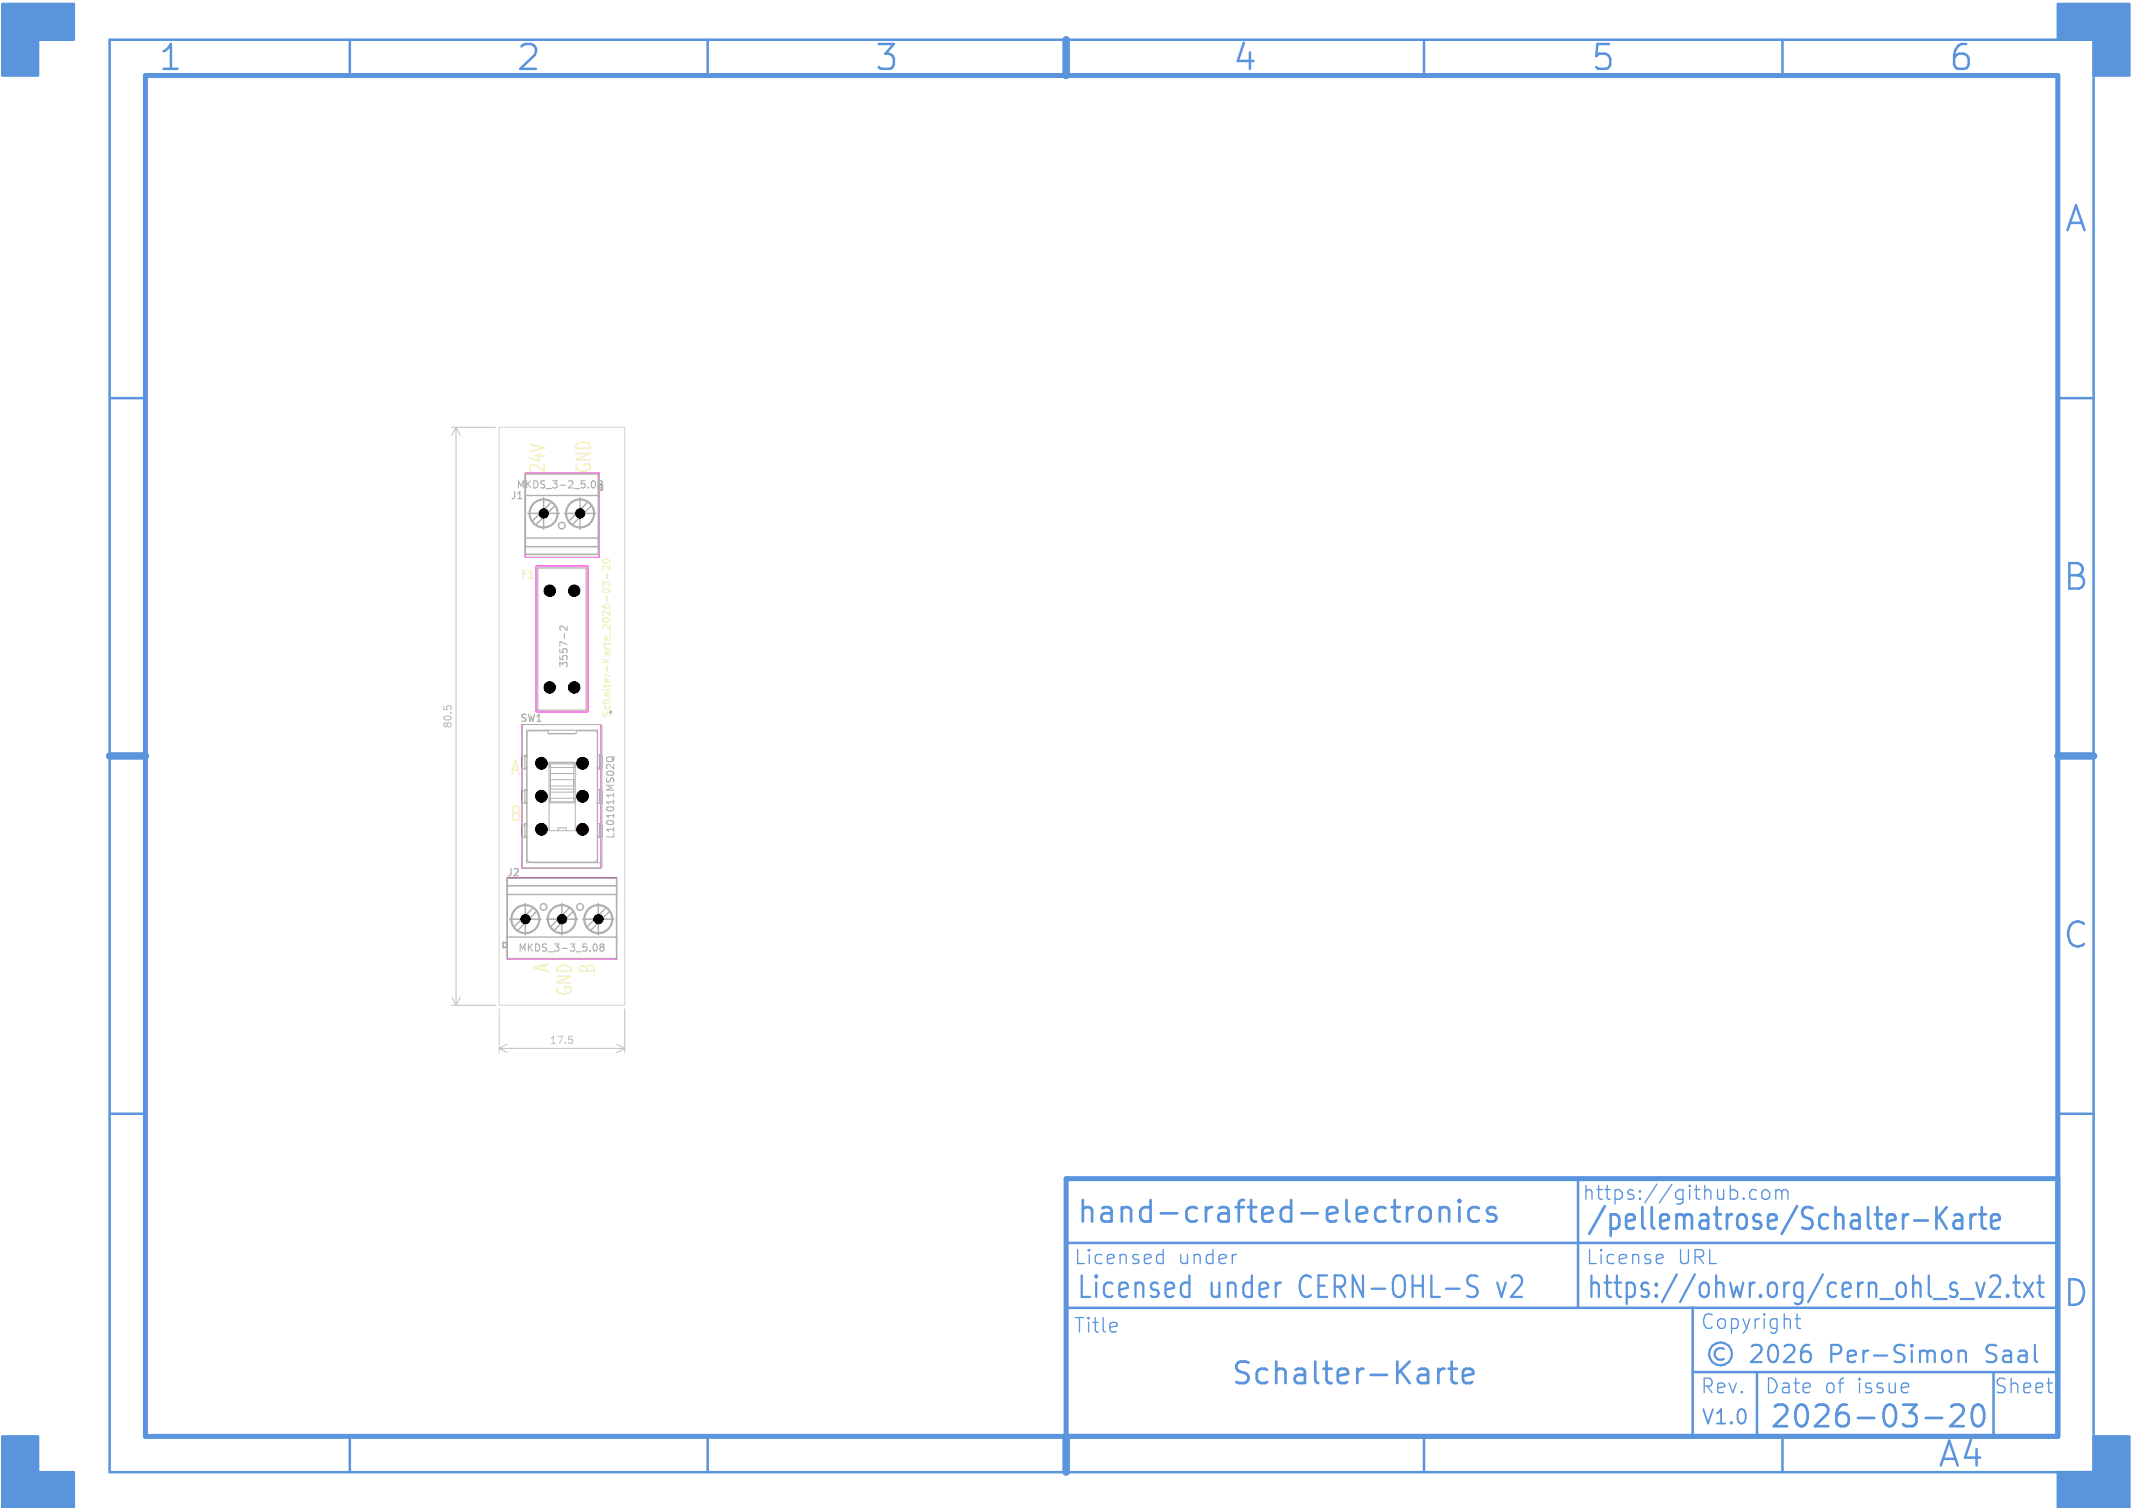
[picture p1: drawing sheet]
<svg xmlns="http://www.w3.org/2000/svg" width="297mm" height="210mm" viewBox="0 0 297 210" stroke-linecap="round" stroke-linejoin="round" font-family="sans-serif">
<defs><g id="words">
<g font-size="4.2" fill="#5994dc">
<text x="149.8" y="170.5">hand-crafted-electronics</text>
<text x="220.8" y="171.5">/pellematrose/Schalter-Karte</text>
<text x="149.8" y="181">Licensed</text>
<text x="168.3" y="181">under</text>
<text x="181.2" y="181">CERN-OHL-S</text>
<text x="209.2" y="181">v2</text>
<text x="220.8" y="181">https://ohwr.org/cern_ohl_s_v2.txt</text>
<text x="171.3" y="193">Schalter-Karte</text>
<text x="246.3" y="199">2026-03-20</text>
</g>
<g font-size="3.3" fill="#5994dc">
<text x="255.1" y="190">Per-Simon</text>
<text x="277.2" y="190">Saal</text>
</g>
<g font-size="2.8" fill="#afafaf">
<text x="76" y="66" transform="rotate(-90 76 66)">24V</text>
<text x="82.5" y="66" transform="rotate(-90 82.5 66)">GND</text>
<text x="71" y="108.1">A</text>
<text x="71" y="114.5">B</text>
</g>
<g font-size="2.8" fill="#f2eda1">
<text x="76.6" y="135.5" transform="rotate(-90 76.6 135.5)">A</text>
<text x="83" y="135.8" transform="rotate(-90 83 135.8)">B</text>
<text x="79.8" y="138.8" transform="rotate(-90 79.8 138.8)">GND</text>
</g>
<text font-size="2.8" fill="#5994dc" x="236.8" y="198.5">V1.0</text>
<g font-size="1.4" fill="#afafaf">
<text x="71" y="69.7">J1</text>
<text x="71.8" y="68.2">MKDS_3-2_5.08</text>
<text x="79.2" y="93.1" transform="rotate(-90 79.2 93.1)">3557-2</text>
<text x="72.4" y="100.7">SW1</text>
<text x="85" y="100" transform="rotate(-90 85 100)">Schalter-Karte_2026-03-20</text>
<text x="85.7" y="116.9" transform="rotate(-90 85.7 116.9)">L101011MS02Q</text>
<text x="70.5" y="122.2">J2</text>
<text x="72.1" y="132.7">MKDS_3-3_5.08</text>
</g>
<text font-size="1.4" fill="#f2eda1" x="72.5" y="80.7">F1</text>
<g font-size="1.4" fill="#c2c2c2">
<text x="63.1" y="101.5" transform="rotate(-90 63.1 101.5)">80.5</text>
<text x="76.5" y="145.6">17.5</text>
</g>
</g></defs>
<path d="M69.5 59.5h17.5v80.5h-17.5z" fill="none" stroke="#d0d2cd" stroke-width=".14"/>
<path d="M74.9 79.1h6.7v19.8h-6.7zM84 78a.59 .59 0 0 1 .9 .2 .57 .57 0 0 1-1-.1zM84.5 79.8v.8M84.9 78.8v.6l-.7-.6-.3 .2 .1 .4M83.9 81.6v-.6l.4 .3 .1-.2h.4l.1 .1-.1 .4M84 82.1a.59 .59 0 0 1 .9 .2 .57 .57 0 0 1-1-.1zM72.6 100.9h11v20h-11z" fill="none" stroke="#f2eda1" stroke-width=".14"/>
<path d="M73.2 66.3v10.9h10.1v-10.9M73.2 66h10.1M83.3 67.7l.6-.2v.8l-.6-.2M70.6 131.4l-.5-.2v.8l.5-.2M70.6 122.3h15.3v11.2h-15.3v-10.9" fill="none" stroke="#f2eda1" stroke-width=".2"/>
<path d="M73.1 65.9h10.3v11.7h-10.3zM74.6 78.8h7.3v20.4h-7.3zM72.6 100.9h11v20h-11zM70.6 122.2h15.2v11.4h-15.2z" fill="none" stroke="#ff26e2" stroke-width=".14"/>
<path d="M82.5 67h.1a.53 .53 0 0 1 .3 .5 .53 .53 0 0 1-.3 .5l-.1-.1M83.5 67.4l-.2-.2 .2-.2h.2l.2 .1-.2 .3M83.5 67.4l-.2 .2v.3l.2 .1h.2l.2-.2v-.2l-.2-.2M83.5 67.4h.2M78.6 88.2v.8M79 87.2v.6l-.8-.6-.2 .2 .1 .4M84.5 105.5a.64 .64 0 0 1 1 .1 .34 .34 0 0 1-.4 .5h-.3a.33 .33 0 0 1-.3-.2 .33 .33 0 0 1 0-.4zM85.6 105.4l-.4 .5M82.7 131.5h.1a.53 .53 0 0 1 .4 .5 .53 .53 0 0 1-.4 .5l-.1-.1M83.7 131.9l-.2-.2 .2-.2h.2l.2 .1-.2 .3M83.7 131.9l-.2 .2 .1 .3 .1 .1h.2l.2-.2v-.3l-.2-.1M83.7 131.9h.2" fill="none" stroke="#afafaf" stroke-width=".15"/>
<g fill="none" stroke="#afafaf" stroke-width=".14">
<path d="M74.9 79.1h6.7v19.8h-6.7zM72.7 114.9v1.6l.4 .2h.2M72.7 105.4h.7M72.7 114.9h.7M73 100.9h10.6l.2 .1v19.7l-.1 .2h-10.7l-.2-.1-.1-19.6M73.1 111.9h.2M73.3 114.7h-.2v1.8h.3M73.3 109.9h-.2v1.8h.3M73.4 110.1h-.7v1.6M73.5 101.9l.3-.1h2.5v.4h3.9v-.4h2.6l.3 .2 .1 17.7-.3 .3-9.1 .1-.4-.3v-17.6zM76.5 106.2h3.6v.7h-3.5l-.1-.1zM76.6 111.2h3.5v.6h-3.6v-.5"/>
<path d="M76.6 107.7h3.3M76.6 108.6h3.3M76.6 109.5h3.3M76.6 109.9h3.3M76.6 110.3h3.3M77.7 102.2h.1M77.7 115.7v-.4h1.1v.4M78.8 102.2h.1M79.9 102.2h.1M80.1 106.2v-.1v9.6h-3.6v-9.6h3.4v5.6h-3.3v-5.3h3.3M83.2 110.1h.1M83.2 111.7h.1"/>
<path d="M83.2 105.4h.1M83.2 114.9h.1M83.2 114.7h.3v1.8h-.3M83.2 109.9h.3v1.8h.4M83.2 105.1h.3M83.5 105.1l.4 .3v1.5h-.7M83.5 105.1v2h-.3M83.8 114.9l.1 1.6-.4 .2h-.3M83.8 110.1l.1 1.8h-.7M83.2 120.1v-18.4h-9.9v18.4h10.5"/>
</g>
<g fill="none" stroke="#afafaf" stroke-width=".2">
<path d="M73.1 66.3v10.9h10.2v-10.9M73.1 69h10.2M73.1 74.9h10.2M73.1 66h10.2M73.1 76.1h10.2M73.5 71.5h4.4M74.1 72.6l.5 .5M75.7 69.3v4.4M76.8 69.9l-2.7 2.7M76.8 69.9a1.9 1.9 0 0 0-2.5 .3 1.9 1.9 0 0 0-.2 2.4M76.8 69.9l.5 .5M77.3 70.4a1.9 1.9 0 0 1-.3 2.4 1.9 1.9 0 0 1-2.4 .3"/>
<path d="M77.3 70.4l-2.7 2.7M78.6 71.5h4.4M79.2 72.6l.5 .5M80.8 69.3v4.4M81.8 69.9l-2.6 2.7M81.8 69.9a1.9 1.9 0 0 0-2.4 .3 1.9 1.9 0 0 0-.2 2.4M81.8 69.9l.5 .5M82.3 70.4a1.9 1.9 0 0 1-.2 2.4 1.9 1.9 0 0 1-2.4 .3M82.3 70.4l-2.6 2.7M83.3 67.7l.6-.2v.8l-.6-.2M70.6 131.4l-.6-.2v.8l.6-.2M70.6 122.3h15.2v11.2h-15.2v-10.9"/>
<path d="M70.6 123.4h15.2M70.6 124.6h15.2M70.6 130.5h15.2M70.9 128h4.4M71.6 129.1l.5 .5M73.1 125.8v4.4M74.2 126.4l-2.6 2.7M74.2 126.4a1.9 1.9 0 0 0-2.4 .3 1.9 1.9 0 0 0-.2 2.4M74.2 126.4l.5 .5M74.7 126.9a1.9 1.9 0 0 1-.2 2.4 1.9 1.9 0 0 1-2.4 .3M74.7 126.9l-2.6 2.7M76 128h4.4"/>
<path d="M76.7 129.1l.5 .5M78.2 125.8v4.4M79.3 126.4l-2.6 2.7M79.3 126.4a1.9 1.9 0 0 0-2.4 .3 1.9 1.9 0 0 0-.2 2.4M79.3 126.4l.5 .5M79.8 126.9a1.9 1.9 0 0 1-.2 2.4 1.9 1.9 0 0 1-2.4 .3M79.8 126.9l-2.6 2.7M81.1 128h4.4M81.7 129.1l.5 .5M83.3 125.8v4.4M84.4 126.4l-2.7 2.7M84.4 126.4a1.9 1.9 0 0 0-2.4 .3 1.9 1.9 0 0 0-.3 2.4"/>
<path d="M84.4 126.4l.5 .5M84.9 126.9a1.9 1.9 0 0 1-.2 2.4 1.9 1.9 0 0 1-2.5 .3M84.9 126.9l-2.7 2.7"/>
<circle cx="75.7" cy="71.5" r="2"/>
<circle cx="78.2" cy="73.2" r=".46"/>
<circle cx="80.8" cy="71.5" r="2"/>
<circle cx="73.1" cy="128" r="2"/>
<circle cx="75.7" cy="126.3" r=".46"/>
<circle cx="78.2" cy="128" r="2"/>
<circle cx="80.8" cy="126.3" r=".46"/>
<circle cx="83.3" cy="128" r="2"/>
</g>
<path d="M61.8 98.3v.5M62.2 98.5l.2-.2h.2l.2 .2M79.2 144.3h.5M79.5 144.7l.2 .2v.2l-.2 .2" fill="none" stroke="#c2c2c2" stroke-width=".15"/>
<g fill="none" stroke="#c2c2c2" stroke-width=".14">
<path d="M62.9 59.5h6.1M63.5 59.5v80.5M63.5 59.5l.6 1.1M63.5 59.5l-.6 1.1M62.9 138.9l.6 1.1M64.1 138.9l-.6 1.1M62.9 140h6.1M69.5 140.5v6.1M69.5 146h17.5M69.5 146l1.1 .6M70.6 145.4l-1.1 .6M85.9 145.4l1.1 .6"/>
<path d="M87 140.5v6.1M87 146l-1.1 .6"/>
</g>
<g fill="#5994dc" stroke="#5994dc" stroke-width=".35">
<path d="M.3 200h5v5h5v5h-10z"/>
<path d="M.3 .6h10v4.9h-5v5h-5z"/>
<path d="M291.5 200h5v10h-10v-5h5z"/>
<path d="M286.5 .6h10v9.9h-5v-5h-5z"/>
</g>
<g fill="none" stroke="#5994dc" stroke-width=".35">
<path d="M15.3 5.5h276.2v199.5h-276.2zM22.8 7.1l.7-.5 .3-.5v3.5M22.8 9.6h1.9M48.7 5.5v5M72.6 6.5l.5-.4h.9a.97 .97 0 0 1 .5 1.5l-2.1 2h2.2M98.5 5.5v5M122.4 6.1h2.1l-1.2 1.4a.96 .96 0 0 1 1.2 .7v.8l-.4 .5a2.63 2.63 0 0 1-1.6 0l-.1-.2M148.5 5.5v5M173.2 6l-.8 2.5h2.1M174 7.3v2.3M198.3 5.5v5M224 6.1h-1.6l-.1 1.7 .4-.3h.8l.4 .1 .3 .6v.8l-.2 .3a1.54 1.54 0 0 1-1.4 .2l-.3-.2"/>
<path d="M248.2 5.5v5M273.8 6.1h-.7a1.53 1.53 0 0 0-1 1.5l.1 1.5a.67 .67 0 0 0 .6 .5 1.39 1.39 0 0 0 1.1-.2l.2-.4v-.8l-.2-.4a1.15 1.15 0 0 0-1.5-.2l-.3 .6M287.9 32.1l1.2-3.5 1.2 3.5M288.2 31h1.7M15.3 55.4h4.9M286.5 55.4h5M288.1 78.4h1.2a.86 .86 0 0 1 .7 .9 .86 .86 0 0 1-.7 .8 .94 .94 0 0 1 .9 .9 .94 .94 0 0 1-.7 1h-1.4zM288.1 80.1h1.2M15.3 105.3h4.9M286.5 105.3h5M290.2 128.7a1.27 1.27 0 0 0-1.4-.3 1.27 1.27 0 0 0-.8 1.2 2.03 2.03 0 0 0 .6 2 1.24 1.24 0 0 0 1.6-.1M15.3 155.1h4.9"/>
<path d="M286.5 155.1h5M148.5 173.1h138M219.7 164.1v17.9M288.1 178.2h.9a1.63 1.63 0 0 1 1.2 1.5l-.1 .7a1.47 1.47 0 0 1-2 1.3zM148.5 182.1h138M235.7 182v18M235.7 191.1h50.8M244.6 191.1v8.9M277.6 191.1v8.9M48.7 200v5M98.5 200v5M148.5 200v5"/>
<path d="M198.3 200v5M248.2 200v5M270.2 204.1l1.2-3.5 1.2 3.5M270.6 203.2h1.7M274.5 200.5l-.9 2.5h2.1M275.2 201.8v2.3"/>
</g>
<path d="M148.5 5.5v5M15.3 105.3h4.9M286.5 105.3h5M148.5 200v5" fill="none" stroke="#5994dc" stroke-width="1"/>
<path d="M20.2 10.5h266.3v189.5h-266.3zM286.5 164.1h-138v35.9" fill="none" stroke="#5994dc" stroke-width=".7"/>
<g fill="none" stroke="#5994dc" stroke-width=".18">
<path d="M150.1 174v2h.9M151.7 174l-.2 .1 .2 .1M151.7 174v.1v.1M151.7 174v.2M151.7 174.7v1.3M153.4 174.8l-.6-.1-.3 .3v.6l.2 .3 .1 .1 .6-.1M154.2 175.4l.9-.3a.33 .33 0 0 0-.2-.4l-.6 .1-.1 .9 .2 .3 .6-.1M156 174.9l.3-.2 .4 .1 .1 .2v1M156 174.7v1.3M158.5 174.8l-.5-.1-.2 .1-.1 .2a.57 .57 0 0 0 .7 .4l.1 .1 .1 .2a.6 .6 0 0 1-.9 .2M159.3 175.4l1-.3a.33 .33 0 0 0-.3-.4l-.6 .1-.1 .9 .3 .3 .6-.1M162 174.8l-.6-.1-.4 .3v.6l.2 .3 .2 .1 .6-.1"/>
<path d="M162 174v2M164.4 174.7l.1 1.1a.6 .6 0 0 0 .8 0M165.3 174.7v1.3M166.3 174.9l.2-.2 .5 .1 .1 .2v1M166.3 174.7v1.3M168.9 174.8l-.5-.1-.3 .1-.1 .2v.6l.1 .3 .3 .1 .5-.1M168.9 174v2M169.7 175.4l1-.3a.35 .35 0 0 0-.3-.4h-.3l-.4 .3v.7l.4 .3 .6-.1M171.6 174.7v1.3M172.2 174.7l-.4 .1-.2 .2M220.8 165.9l.3-.2h.3l.2 .1 .1 .2v1M220.8 165.1v1.9"/>
<path d="M221.3 174v2h1M222.3 165.7h.8M222.6 165.1v1.7l.1 .1 .2 .1M222.9 174l.1 .1-.1 .1M222.9 174v.1v.1M222.9 174v.2M222.9 174.7v1.3M223.4 165.7h.8M223.8 165.1v1.7l.2 .2M224.7 174.8l-.2-.1-.5 .1-.2 .2v.6a.65 .65 0 0 0 .9 .3M224.9 165.8a.68 .68 0 0 1 1 .3v.6l-.4 .3M224.9 166.9l.2 .1"/>
<path d="M224.9 165.7v2M225.5 175.4l1-.3v-.1a.6 .6 0 0 0-1 0v.7a.68 .68 0 0 0 .9 .2M226.7 166.9l.1 .1M227.3 174.9l.3-.2 .5 .1 .1 .2v1M227.3 174.7v1.3M227.4 165.8a.42 .42 0 0 0-.5-.1 .42 .42 0 0 0-.2 .4l.2 .2a.45 .45 0 0 1 .6 .5l-.1 .1-.2 .1M228.3 165.8v.1v.1M228.3 166.8v.1v.1M228.3 165.8l.1 .1-.1 .1M228.3 166.8l.1 .1-.1 .1M228.3 165.8v.2M228.3 166.8v.2"/>
<path d="M229.8 174.8l-.5-.1a.35 .35 0 0 0-.3 .3 .35 .35 0 0 0 .3 .4h.3a.3 .3 0 0 1 .3 .3 .3 .3 0 0 1-.3 .3l-.6-.1M230.6 175.4l1-.3-.1-.3a.59 .59 0 0 0-.9 .2v.8a.59 .59 0 0 0 .9 .1M230.7 164.9l-1.7 2.6M232.8 164.9l-1.8 2.6M234 174v1.6l.3 .4h.5l.3-.4v-1.6M234.3 165.8l-.2-.1h-.4l-.4 .4v.6l.4 .3M234.3 165.7v1.7M234.3 166.9l-.2 .1M235.3 165.1l-.1 .1h.1M235.3 165.1l.1 .1h-.1M235.3 165.1v.1M235.3 165.7v1.3"/>
<path d="M235.9 165.7h.8M236 175h1l.2-.3-.1-.5-.3-.2h-.8v2M236.2 165.1v1.7l.1 .1 .2 .1M236.5 175l.7 1M237.4 165.9a.44 .44 0 0 1 .4-.3 .44 .44 0 0 1 .4 .4v1M237.4 165.1v1.9M238.1 174v2h.9M239.2 165.7v1.1l.2 .2M240 166.8l-.3 .2M240 165.7v1.3M240.9 165.8l.3-.1h.3l.4 .4v.6v.1l-.4 .2M240.9 165.1v1.9"/>
<path d="M240.9 166.9l.3 .1M242.8 166.8l-.1 .1 .1 .1M242.8 166.8l.1 .1-.1 .1M242.8 166.8v.2M244.6 165.8l-.2-.1h-.4l-.4 .4v.6l.4 .3M244.6 166.9l-.2 .1M245.7 167l-.2-.1-.2-.2v-.6l.4-.4h.3l.4 .4v.6l-.4 .3M247.3 165.9a.44 .44 0 0 1 .4-.3 .44 .44 0 0 1 .4 .4M247.3 165.7v1.3M248.1 166a.42 .42 0 0 1 .7-.2l.2 .2v1M248.1 166v1M149.7 183.5h1.2"/>
<path d="M150.3 183.5v2M151.6 183.5l-.2 .1 .2 .1M151.6 183.5l.1 .1-.1 .1M151.6 183.5v.2M151.6 184.2v1.3M152.2 184.2h.7M152.5 183.5v1.7l.1 .2 .3 .1M153.6 183.5v1.7l.1 .2 .2 .1M154.5 184.8l1-.1v-.3a.59 .59 0 0 0-.9 0l-.1 .8a.6 .6 0 0 0 1 .2M237.3 193h.8a.6 .6 0 0 0 .3-.5 .6 .6 0 0 0-.3-.6h-.8v2.1M237.4 183.2a1.51 1.51 0 0 0 .2 1.7l.5 .1 .2-.1 .1-.2M237.7 193l.7 1"/>
<path d="M239.2 193.3l1-.2-.2-.4a.59 .59 0 0 0-.8 .1v.9a.6 .6 0 0 0 .8 .2M239.3 183.8a.56 .56 0 0 1 .9 0l.1 .8a.52 .52 0 0 1-.5 .4 .52 .52 0 0 1-.5-.3l-.1-.1v-.6zM240.8 192.6l.5 1.4 .5-1.4M241.1 183.7h.6l.3 .3v.6l-.1 .3-.2 .1-.6-.1M241.1 183.7v2M242.5 193.8l-.1 .1 .1 .1M242.5 193.8l.1 .1-.1 .1M242.5 193.8v.2M242.7 183.7l.5 1.3M243.2 185l-.5 .7M243.6 183.7l-.4 1.3M244.4 183.7v1.3"/>
<path d="M245 183.7l-.5 .1-.1 .2M245.7 183.7v1.3M246.3 191.9a1.06 1.06 0 0 1 1 .6 1.06 1.06 0 0 1-.1 1.2l-.2 .2-.2 .1h-.5zM247.4 183.7h-.5h-.2l-.2 .3v.6l.2 .3 .2 .1 .5-.1M247.4 183.7v1.6l-.3 .4h-.3l-.2-.2M248.3 192.7l.1-.1 .6 .1 .1 1.3M248.4 183.8a.51 .51 0 0 1 .9 .1v1.1M248.4 183v2M249.1 193.1l-.7 .1-.2 .2 .1 .5 .1 .1 .7-.1M249.8 192.6h.8M250 183.7h.7M250 191.9v1.8l.3 .3h.3"/>
<path d="M250.2 183v1.7l.1 .2 .4 .1M251.1 193.3l1-.2-.1-.4-.3-.1-.5 .1-.1 .2v.8a.66 .66 0 0 0 .9 .2M254.5 192.7l.5-.1 .2 .1 .2 .3v.6l-.4 .4h-.3l-.3-.4v-.6zM256 192.6h.7M256.7 191.9h-.1l-.4 .4v1.7M258.9 191.9l-.1 .2 .1 .1M258.9 191.9l.1 .2-.1 .1M258.9 191.9v.3M258.9 192.6v1.4M260.5 192.7l-.5-.1a.35 .35 0 0 0-.2 .3 .35 .35 0 0 0 .2 .4l.5 .1 .1 .3-.2 .3-.6-.1M262.1 192.7l-.5-.1a.35 .35 0 0 0-.2 .3 .35 .35 0 0 0 .2 .4l.5 .1 .1 .3-.2 .3-.6-.1M263.1 192.6v1.2a.54 .54 0 0 0 .8 0"/>
<path d="M263.9 192.6v1.4M264.7 193.3l1.1-.2-.1-.4-.3-.1-.5 .1-.2 .2v.8a.67 .67 0 0 0 1 .2M279.2 192.1l-.3-.2h-.5l-.2 .3a.6 .6 0 0 0 .1 .6 .6 .6 0 0 0 .5 .2l.1 .1a.47 .47 0 0 1 .2 .7l-.3 .2-.7-.1M280 192.9l.1-.1a.49 .49 0 0 1 .5-.2 .49 .49 0 0 1 .4 .3v1.1M280 191.9v2.1M281.8 193.3l.9-.2-.1-.4-.5-.1-.2 .1-.1 .2 .1 1 .2 .1 .5-.1M283.5 193.3l.9-.2-.1-.4-.6-.1-.1 .1-.1 .2 .1 1 .1 .1 .6-.1M285 192.6h.8M285.3 191.9v1.8l.1 .2 .4 .1"/>
</g>
<g fill="none" stroke="#5994dc" stroke-width=".3">
<path d="M240 187.9a.83 .83 0 0 0-1.3 .6 .83 .83 0 0 0 1.3 .7M243.9 187.5l.4-.2h.5a.65 .65 0 0 1 .4 1l-1.4 1.4h1.5M246.5 187.4a.57 .57 0 0 1 1 .3 1.41 1.41 0 0 1-.5 2 .61 .61 0 0 1-.7-.5 1.87 1.87 0 0 1 .2-1.8zM248.5 187.5l.3-.2h.6a.65 .65 0 0 1 .3 1l-1.3 1.4h1.5M251.9 187.3a.95 .95 0 0 0-1.1 1v.9l.2 .4 .2 .1h.5l.3-.2 .1-.3v-.5l-.2-.4-.2-.1h-.5l-.2 .1-.2 .4M272.7 188.1v1.6M272.7 188.3a.6 .6 0 0 1 1 .1v1.3"/>
<circle cx="239.6" cy="188.6" r="1.6"/>
</g>
<g fill="none" stroke="#5994dc" stroke-width=".31">
<path d="M164.9 178.6h.5l.2 .2M165.6 177.6v3M205.7 177.8l-.3-.2h-.6a.77 .77 0 0 0-.5 .7 .77 .77 0 0 0 .5 .7 .86 .86 0 0 1 .8 1.3l-.3 .3h-.6l-.4-.1M272.2 179.6a.53 .53 0 0 1 .4 .5 .53 .53 0 0 1-.4 .5M272.2 178.6l.3 .2M275.2 178.6l.6 2 .5-2M277.1 177.9l.4-.3h.6a.87 .87 0 0 1 .3 1.3l-1.4 1.7h1.5M280.3 178.6h1M280.7 177.6v2.6l.1 .3 .5 .1M281.8 178.6l1.3 2M283.1 178.6l-1.3 2M283.7 178.6h.9"/>
<path d="M284 177.6v2.6l.1 .3 .5 .1M165.6 180.5l-.2 .1h-.5M273 180.9h1.9M279.5 180.3l.2 .2-.2 .1M279.5 180.3l-.1 .2 .1 .1M279.5 180.3v.3"/>
</g>
<g fill="none" stroke="#5994dc" stroke-width=".38">
<path d="M196.8 168.1a.77 .77 0 0 0-.9 .6M197.9 168.3a.81 .81 0 0 1 1.3 .4v.8a.81 .81 0 0 1-.8 .6 .81 .81 0 0 1-.8-.6v-.8zM200.5 168.4a.74 .74 0 0 1 1.3 .1v1.6M200.5 168.1v2M203.2 167.1v.3M203.2 168.1v2M203.2 167.1l-.1 .2 .1 .1M203.2 167.1l.1 .2-.1 .1M205.9 168.3l-.3-.2h-.5l-.3 .2-.3 .4v.8l.3 .5 .3 .1h.5l.3-.1M208.2 168.3l-.3-.2h-.4l-.3 .2-.1 .2 .1 .5 1 .3 .1 .2-.1 .5-.3 .1h-.6l-.2-.1M266.5 170h1.9M269.6 168.1v3"/>
<path d="M270 169.4l1.1 1.7M271.1 168.1l-1.5 1.7M272.1 169.3l.3-.2h.4l.3 .2 .1 .2v1.6M273.2 169.8l-.2 .2h-.6a.62 .62 0 0 0-.4 .5 .62 .62 0 0 0 .4 .6h.6l.2-.1M274.4 169.1v2M275.1 169.1a.66 .66 0 0 0-.7 .6M275.6 169.1h.9M275.9 168.1v2.6l.2 .3 .4 .1M277.3 170.1l1.1-.3-.1-.5-.2-.2h-.5l-.2 .2-.1 .2v1.2l.1 .3 .2 .1h.5l.2-.1M200.3 190.6v2M201.1 190.6a.77 .77 0 0 0-.8 .6M201.7 190.6h1.1"/>
<path d="M202.1 189.6v2.6l.2 .3 .5 .1M203.7 191.6l1.4-.3-.1-.5-.3-.2h-.6l-.3 .2-.1 .2v1.2l.1 .3 .3 .1h.6l.3-.1M268.1 197.5h2.3M271.7 195.9l.4-.3h.7a.81 .81 0 0 1 .5 1.3l-1.7 1.7h1.8M275 195.8a.71 .71 0 0 1 1.1 .4 2.34 2.34 0 0 1-.3 2.3 .71 .71 0 0 1-1.1-.5 2.34 2.34 0 0 1 .3-2.2z"/>
</g>
<g fill="#000" stroke="#000" stroke-width=".14">
<circle cx="75.7" cy="71.5" r=".65"/>
<circle cx="80.8" cy="71.5" r=".65"/>
<circle cx="76.5" cy="95.7" r=".8"/>
<circle cx="76.5" cy="82.3" r=".8"/>
<circle cx="79.9" cy="95.7" r=".8"/>
<circle cx="79.9" cy="82.3" r=".8"/>
<circle cx="75.4" cy="110.9" r=".82"/>
<circle cx="75.4" cy="106.3" r=".82"/>
<circle cx="75.4" cy="115.5" r=".82"/>
<circle cx="81.1" cy="106.3" r=".82"/>
<circle cx="81.1" cy="110.9" r=".82"/>
<circle cx="81.1" cy="115.5" r=".82"/>
<circle cx="73.2" cy="128" r=".65"/>
<circle cx="78.2" cy="128" r=".65"/>
<circle cx="83.3" cy="128" r=".65"/>
</g>
<use href="#words"/>
</svg>
